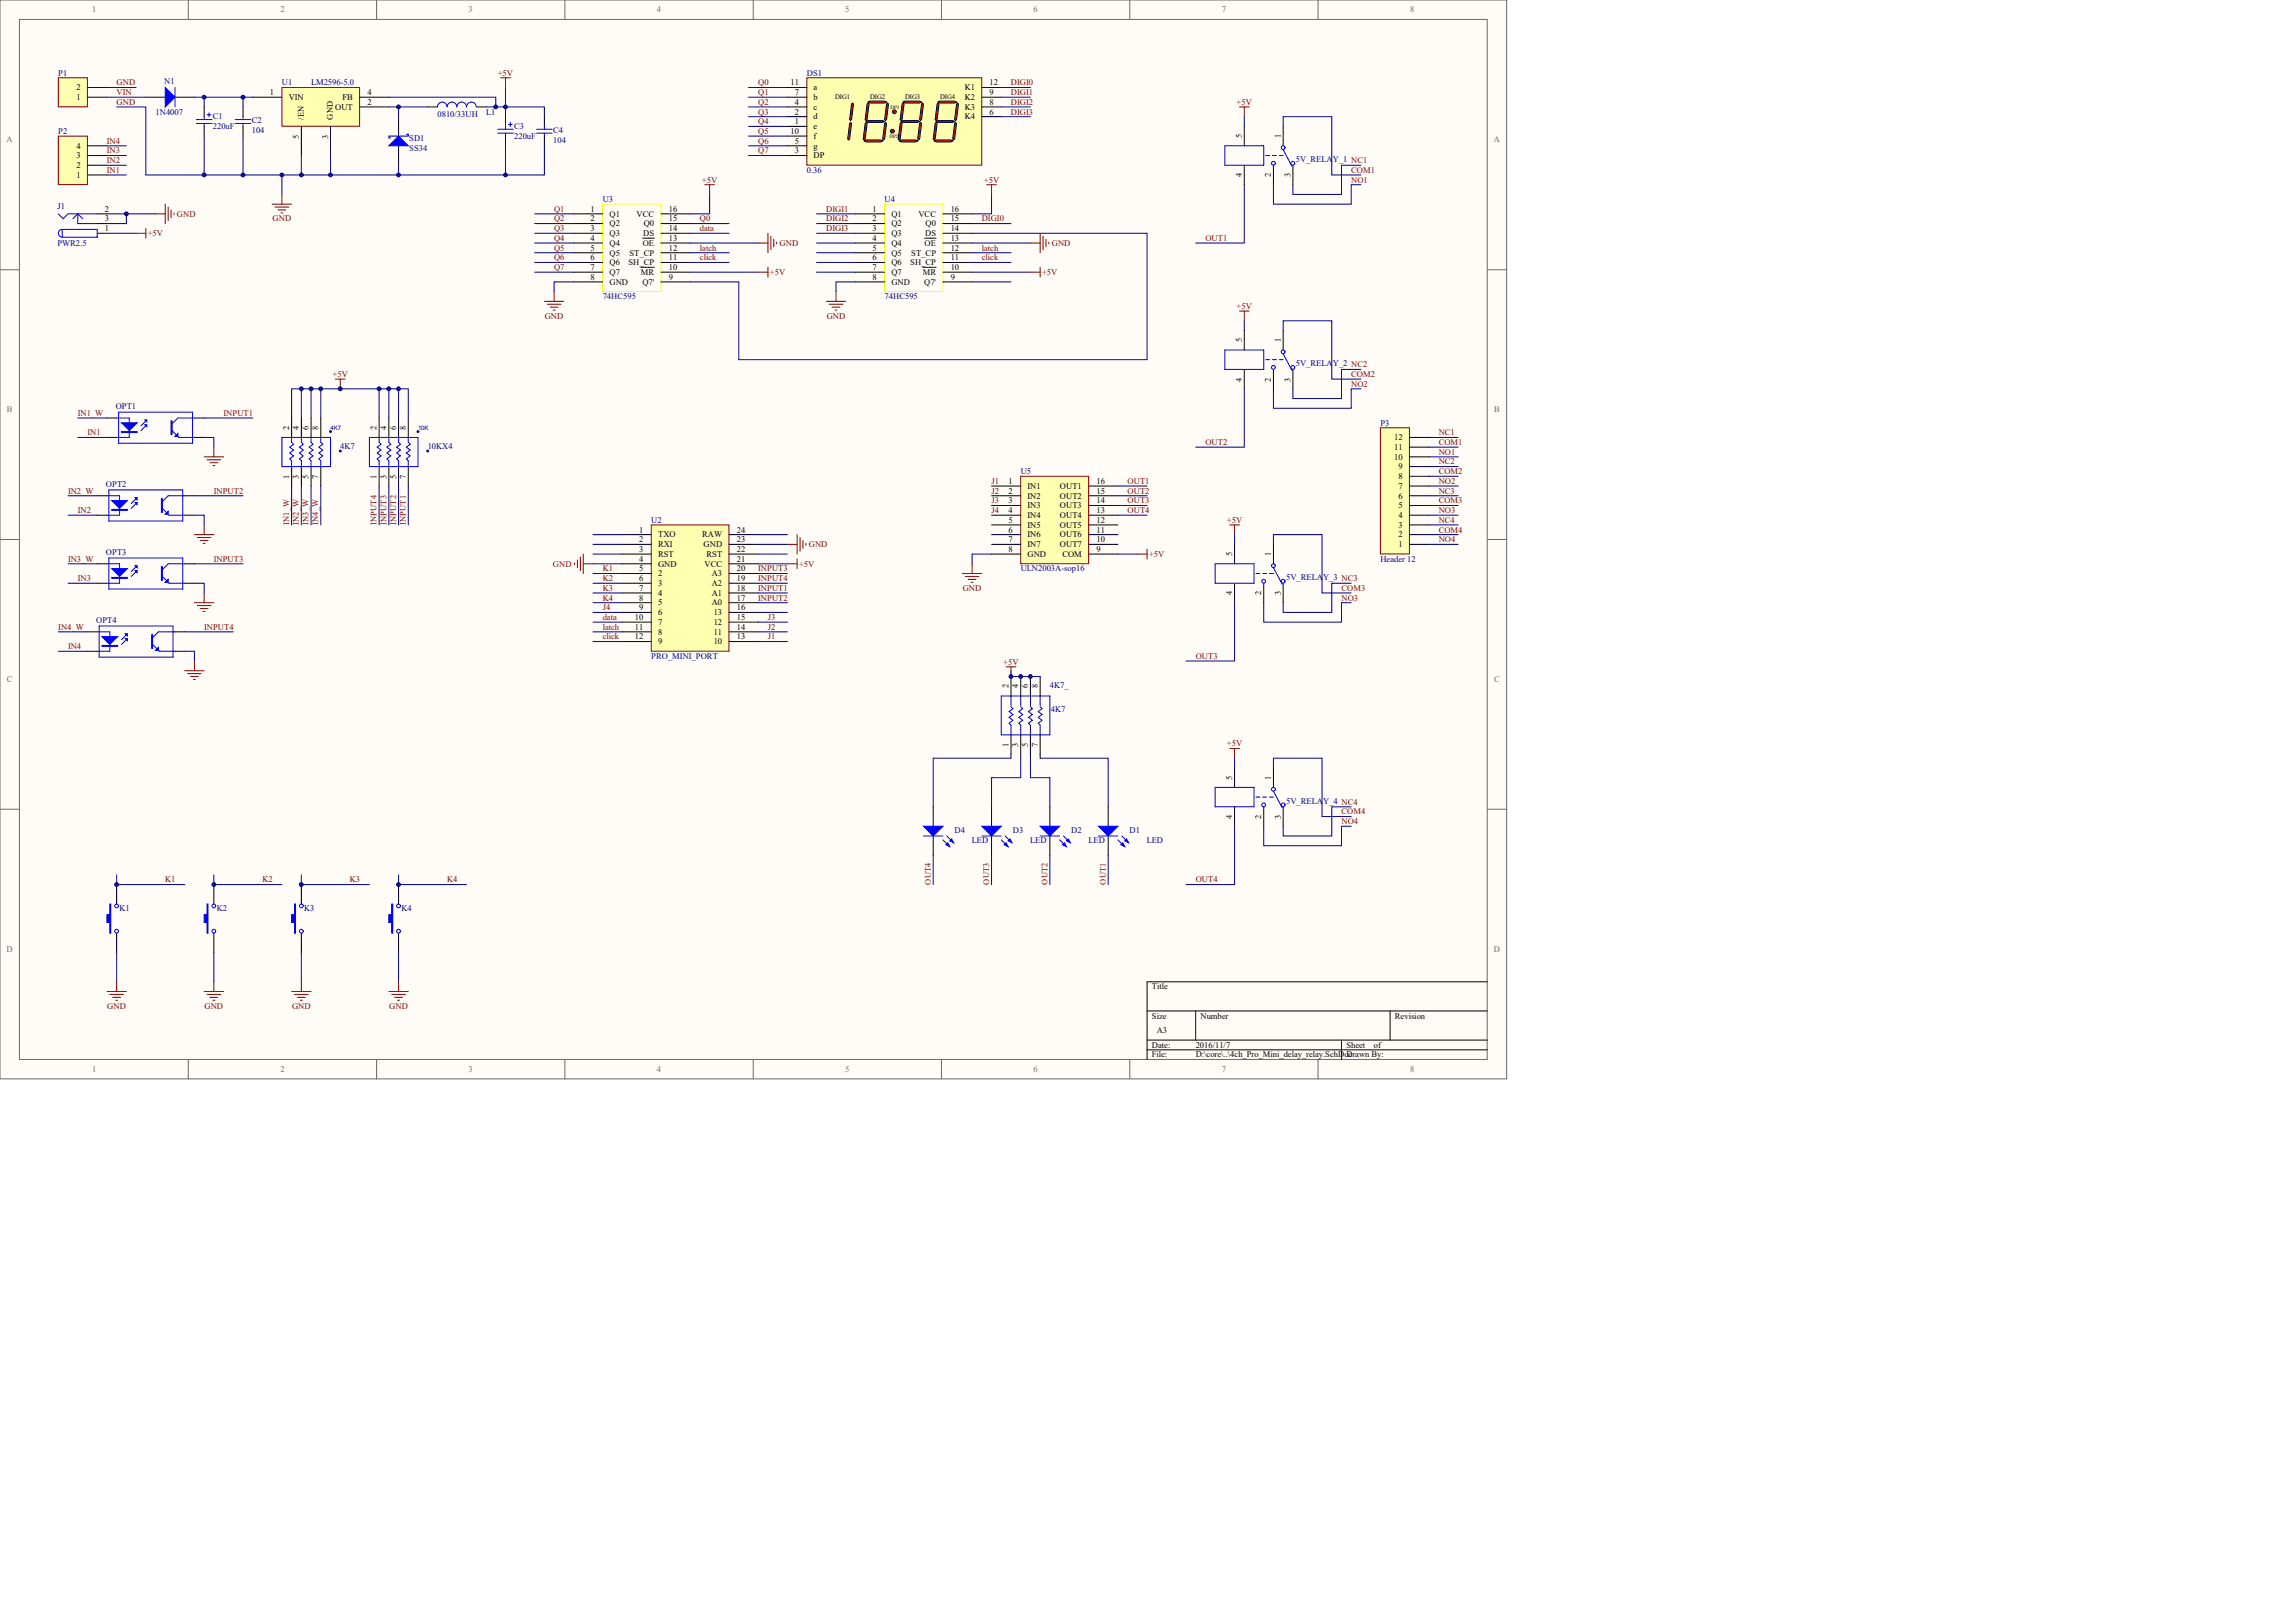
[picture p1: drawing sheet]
<svg xmlns="http://www.w3.org/2000/svg" width="840mm" height="594mm" viewBox="0 0 840 594" stroke-linecap="round" stroke-linejoin="round" font-family="sans-serif">
<defs><g id="words">
<g font-size="3.1" fill="#696969">
<text x="33.7" y="4.6">1</text>
<text x="102.7" y="4.6">2</text>
<text x="171.6" y="4.6">3</text>
<text x="240.5" y="4.6">4</text>
<text x="309.5" y="4.6">5</text>
<text x="378.4" y="4.6">6</text>
<text x="447.4" y="4.6">7</text>
<text x="516.3" y="4.6">8</text>
<text x="2.4" y="52.1">A</text>
<text x="547" y="52.1">A</text>
<text x="2.5" y="150.9">B</text>
<text x="547.1" y="150.9">B</text>
<text x="2.5" y="249.6">C</text>
<text x="547.1" y="249.6">C</text>
<text x="2.4" y="348.4">D</text>
<text x="547" y="348.4">D</text>
<text x="33.7" y="392.4">1</text>
<text x="102.7" y="392.4">2</text>
<text x="171.6" y="392.4">3</text>
<text x="240.5" y="392.4">4</text>
<text x="309.5" y="392.4">5</text>
<text x="378.4" y="392.4">6</text>
<text x="447.4" y="392.4">7</text>
<text x="516.3" y="392.4">8</text>
</g>
<g font-size="3.1" fill="#000080">
<text x="21.4" y="27.7">P1</text>
<text x="295.4" y="27.7">DS1</text>
<text x="60.2" y="30.9">N1</text>
<text x="103.2" y="31.3">U1</text>
<text x="113.9" y="31.3">LM2596-5.0</text>
<text x="57" y="41.9">1N4007</text>
<text x="178" y="41.9">L1</text>
<text x="78" y="43.7">C1</text>
<text x="78" y="47.3">220uF</text>
<text x="92.2" y="45.1">C2</text>
<text x="160.2" y="43">0810/33UH</text>
<text x="188.3" y="47.3">C3</text>
<text x="21.4" y="49">P2</text>
<text x="92.2" y="48.7">104</text>
<text x="149.9" y="51.5">SD1</text>
<text x="188.3" y="50.8">220uF</text>
<text x="202.5" y="48.7">C4</text>
<text x="202.5" y="52.2">104</text>
<text x="149.9" y="55.1">SS34</text>
<text x="474.5" y="59.4">5V_RELAY_1 NC1</text>
<text x="295.4" y="63.3">0.36</text>
<text x="21" y="76.4">J1</text>
<text x="220.7" y="74">U3</text>
<text x="323.9" y="74">U4</text>
<text x="21" y="90">PWR2.5</text>
<text x="220.7" y="109.5">74HC595</text>
<text x="323.9" y="109.5">74HC595</text>
<text x="474.5" y="134.1">5V_RELAY_2 NC2</text>
<text x="42.4" y="149.7">OPT1</text>
<text x="505.4" y="155.8">P3</text>
<text x="124.6" y="164.3">4K7</text>
<text x="156.6" y="164.3">10KX4</text>
<text x="373.7" y="173.6">U5</text>
<text x="38.8" y="178.2">OPT2</text>
<text x="238.5" y="191.4">U2</text>
<text x="38.8" y="203.1">OPT3</text>
<text x="373.7" y="209.2">ULN2003A-sop16</text>
<text x="505.4" y="205.6">Header 12</text>
<text x="470.9" y="212.4">5V_RELAY_3 NC3</text>
<text x="35.2" y="228">OPT4</text>
<text x="238.5" y="241.2">PRO_MINI_PORT</text>
<text x="384.4" y="251.9">4K7_</text>
<text x="384.8" y="260.8">4K7</text>
<text x="470.9" y="294.2">5V_RELAY_4 NC4</text>
<text x="349.5" y="304.9">D4</text>
<text x="370.9" y="304.9">D3</text>
<text x="392.3" y="304.9">D2</text>
<text x="413.6" y="304.9">D1</text>
<text x="355.8" y="308.4">LED</text>
<text x="377.2" y="308.4">LED</text>
<text x="398.5" y="308.4">LED</text>
<text x="419.9" y="308.4">LED</text>
<text x="43.8" y="333.3">K1</text>
<text x="79.4" y="333.3">K2</text>
<text x="111.4" y="333.3">K3</text>
<text x="147" y="333.3">K4</text>
</g>
<g font-size="3.1" fill="#800000">
<text x="182.3" y="27.7">+5V</text>
<text x="42.7" y="34.8">VIN</text>
<text x="42.7" y="31.3">GND</text>
<text x="277.6" y="31.3">Q0</text>
<text x="277.6" y="34.8">Q1</text>
<text x="370.2" y="34.8">DIGI1</text>
<text x="370.2" y="31.3">DIGI0</text>
<text x="42.7" y="38.4">GND</text>
<text x="277.6" y="38.4">Q2</text>
<text x="277.6" y="41.9">Q3</text>
<text x="370.2" y="38.4">DIGI2</text>
<text x="370.2" y="41.9">DIGI3</text>
<text x="452.8" y="38.4">+5V</text>
<text x="277.6" y="45.5">Q4</text>
<text x="39.2" y="52.6">IN4</text>
<text x="277.6" y="52.6">Q6</text>
<text x="277.6" y="49">Q5</text>
<text x="39.2" y="59.7">IN2</text>
<text x="39.2" y="56.2">IN3</text>
<text x="277.6" y="56.2">Q7</text>
<text x="39.2" y="63.3">IN1</text>
<text x="494.8" y="63.3">COM1</text>
<text x="257" y="66.8">+5V</text>
<text x="360.3" y="66.8">+5V</text>
<text x="494.8" y="66.8">NO1</text>
<text x="202.9" y="77.5">Q1</text>
<text x="302.6" y="77.5">DIGI1</text>
<text x="64.8" y="79.3">GND</text>
<text x="99.8" y="81.1">GND</text>
<text x="202.9" y="81.1">Q2</text>
<text x="256.3" y="81.1">Q0</text>
<text x="302.6" y="81.1">DIGI2</text>
<text x="359.5" y="81.1">DIGI0</text>
<text x="54.1" y="86.4">+5V</text>
<text x="202.9" y="84.6">Q3</text>
<text x="202.9" y="88.2">Q4</text>
<text x="256.3" y="84.6">data</text>
<text x="285.5" y="90">GND</text>
<text x="302.6" y="84.6">DIGI3</text>
<text x="385.1" y="90">GND</text>
<text x="441.4" y="88.2">OUT1</text>
<text x="202.9" y="91.7">Q5</text>
<text x="202.9" y="95.3">Q6</text>
<text x="256.3" y="91.7">latch</text>
<text x="256.3" y="95.3">click</text>
<text x="359.5" y="91.7">latch</text>
<text x="359.5" y="95.3">click</text>
<text x="202.9" y="98.9">Q7</text>
<text x="281.9" y="100.6">+5V</text>
<text x="381.6" y="100.6">+5V</text>
<text x="452.8" y="113.1">+5V</text>
<text x="199.5" y="116.7">GND</text>
<text x="302.7" y="116.7">GND</text>
<text x="121.8" y="138">+5V</text>
<text x="494.8" y="138">COM2</text>
<text x="494.8" y="141.6">NO2</text>
<text x="28.5" y="152.2">IN1_W</text>
<text x="81.9" y="152.2">INPUT1</text>
<text x="32" y="159.3">IN1</text>
<text x="526.8" y="159.3">NC1</text>
<text x="441.4" y="162.9">OUT2</text>
<text x="526.8" y="162.9">COM1</text>
<text x="526.8" y="166.5">NO1</text>
<text x="526.8" y="170">NC2</text>
<text x="526.8" y="173.6">COM2</text>
<text x="363.1" y="177.1">J1</text>
<text x="412.9" y="177.1">OUT1</text>
<text x="526.8" y="177.1">NO2</text>
<text x="24.9" y="180.7">IN2_W</text>
<text x="78.3" y="180.7">INPUT2</text>
<text x="363.1" y="180.7">J2</text>
<text x="363.1" y="184.3">J3</text>
<text x="412.9" y="180.7">OUT2</text>
<text x="412.9" y="184.3">OUT3</text>
<text x="526.8" y="180.7">NC3</text>
<text x="526.8" y="184.3">COM3</text>
<text x="28.5" y="187.8">IN2</text>
<text x="363.1" y="187.8">J4</text>
<text x="412.9" y="187.8">OUT4</text>
<text x="449.2" y="191.4">+5V</text>
<text x="526.8" y="187.8">NO3</text>
<text x="526.8" y="191.4">NC4</text>
<text x="105.9" y="192.1" transform="rotate(-90 105.9 192.1)">IN1_W</text>
<text x="109.4" y="192.1" transform="rotate(-90 109.4 192.1)">IN2_W</text>
<text x="113" y="192.1" transform="rotate(-90 113 192.1)">IN3_W</text>
<text x="116.6" y="192.1" transform="rotate(-90 116.6 192.1)">IN4_W</text>
<text x="137.9" y="192.1" transform="rotate(-90 137.9 192.1)">INPUT4</text>
<text x="141.5" y="192.1" transform="rotate(-90 141.5 192.1)">INPUT3</text>
<text x="145" y="192.1" transform="rotate(-90 145 192.1)">INPUT2</text>
<text x="148.6" y="192.1" transform="rotate(-90 148.6 192.1)">INPUT1</text>
<text x="526.8" y="194.9">COM4</text>
<text x="296.1" y="200.3">GND</text>
<text x="420.7" y="203.8">+5V</text>
<text x="526.8" y="198.5">NO4</text>
<text x="24.9" y="205.6">IN3_W</text>
<text x="78.3" y="205.6">INPUT3</text>
<text x="202.5" y="207.4">GND</text>
<text x="220.7" y="209.2">K1</text>
<text x="277.6" y="209.2">INPUT3</text>
<text x="292.6" y="207.4">+5V</text>
<text x="28.5" y="212.7">IN3</text>
<text x="220.7" y="212.7">K2</text>
<text x="277.6" y="212.7">INPUT4</text>
<text x="220.7" y="216.3">K3</text>
<text x="220.7" y="219.8">K4</text>
<text x="277.6" y="216.3">INPUT1</text>
<text x="277.6" y="219.8">INPUT2</text>
<text x="352.5" y="216.3">GND</text>
<text x="491.2" y="216.3">COM3</text>
<text x="491.2" y="219.8">NO3</text>
<text x="220.7" y="227">data</text>
<text x="220.7" y="223.4">J4</text>
<text x="281.2" y="227">J3</text>
<text x="21.4" y="230.5">IN4_W</text>
<text x="74.7" y="230.5">INPUT4</text>
<text x="220.7" y="230.5">latch</text>
<text x="281.2" y="230.5">J2</text>
<text x="24.9" y="237.6">IN4</text>
<text x="220.7" y="234.1">click</text>
<text x="281.2" y="234.1">J1</text>
<text x="367.4" y="243.3">+5V</text>
<text x="437.8" y="241.2">OUT3</text>
<text x="449.2" y="273.2">+5V</text>
<text x="491.2" y="298.1">COM4</text>
<text x="491.2" y="301.7">NO4</text>
<text x="60.5" y="323">K1</text>
<text x="96.1" y="323">K2</text>
<text x="128.1" y="323">K3</text>
<text x="163.7" y="323">K4</text>
<text x="340.8" y="323.8" transform="rotate(-90 340.8 323.8)">OUT4</text>
<text x="362.2" y="323.8" transform="rotate(-90 362.2 323.8)">OUT3</text>
<text x="383.5" y="323.8" transform="rotate(-90 383.5 323.8)">OUT2</text>
<text x="404.9" y="323.8" transform="rotate(-90 404.9 323.8)">OUT1</text>
<text x="437.8" y="323">OUT4</text>
<text x="39.3" y="369.3">GND</text>
<text x="74.9" y="369.3">GND</text>
<text x="106.9" y="369.3">GND</text>
<text x="142.5" y="369.3">GND</text>
</g>
<g font-size="3.1">
<text x="28" y="33">2</text>
<text x="98.8" y="34.8">1</text>
<text x="134.5" y="34.8">4</text>
<text x="289.5" y="31.3">11</text>
<text x="291" y="34.8">7</text>
<text x="297.9" y="33">a</text>
<text x="353.2" y="33">K1</text>
<text x="362.4" y="31.3">12</text>
<text x="362.4" y="34.8">9</text>
<text x="28" y="36.6">1</text>
<text x="105.7" y="36.6">VIN</text>
<text x="122.7" y="40.2">OUT</text>
<text x="125.4" y="36.6">FB</text>
<text x="134.5" y="38.4">2</text>
<text x="291" y="38.4">4</text>
<text x="291" y="41.9">2</text>
<text x="297.9" y="40.2">c</text>
<text x="297.9" y="36.6">b</text>
<text x="353.2" y="40.2">K3</text>
<text x="353.2" y="36.6">K2</text>
<text x="362.4" y="41.9">6</text>
<text x="362.4" y="38.4">8</text>
<text x="111.2" y="43.8" transform="rotate(-90 111.2 43.8)">/EN</text>
<text x="121.9" y="43.8" transform="rotate(-90 121.9 43.8)">GND</text>
<text x="291" y="45.5">1</text>
<text x="297.9" y="47.3">e</text>
<text x="297.9" y="43.7">d</text>
<text x="353.2" y="43.7">K4</text>
<text x="109.4" y="50.7" transform="rotate(-90 109.4 50.7)">5</text>
<text x="120.1" y="50.7" transform="rotate(-90 120.1 50.7)">3</text>
<text x="289.5" y="49">10</text>
<text x="291" y="52.6">5</text>
<text x="297.9" y="50.8">f</text>
<text x="454.7" y="50.5" transform="rotate(-90 454.7 50.5)">5</text>
<text x="468.9" y="50.5" transform="rotate(-90 468.9 50.5)">1</text>
<text x="28" y="57.9">3</text>
<text x="28" y="54.4">4</text>
<text x="291" y="56.2">3</text>
<text x="297.9" y="57.9">DP</text>
<text x="297.9" y="54.4">g</text>
<text x="28" y="65.1">1</text>
<text x="28" y="61.5">2</text>
<text x="454.7" y="64.9" transform="rotate(-90 454.7 64.9)">4</text>
<text x="465.4" y="64.9" transform="rotate(-90 465.4 64.9)">2</text>
<text x="472.5" y="64.9" transform="rotate(-90 472.5 64.9)">3</text>
<text x="38.4" y="77.5">2</text>
<text x="216.3" y="77.5">1</text>
<text x="244.9" y="77.5">16</text>
<text x="319.5" y="77.5">1</text>
<text x="348.1" y="77.5">16</text>
<text x="38.4" y="81.1">3</text>
<text x="216.3" y="81.1">2</text>
<text x="223.2" y="79.3">Q1</text>
<text x="223.2" y="82.8">Q2</text>
<text x="233.1" y="79.3">VCC</text>
<text x="235.7" y="82.8">Q0</text>
<text x="244.9" y="81.1">15</text>
<text x="319.5" y="81.1">2</text>
<text x="326.4" y="79.3">Q1</text>
<text x="326.4" y="82.8">Q2</text>
<text x="336.3" y="79.3">VCC</text>
<text x="338.9" y="82.8">Q0</text>
<text x="348.1" y="81.1">15</text>
<text x="38.4" y="84.6">1</text>
<text x="216.3" y="84.6">3</text>
<text x="216.3" y="88.2">4</text>
<text x="223.2" y="86.4">Q3</text>
<text x="223.2" y="90">Q4</text>
<text x="235.4" y="90">OE</text>
<text x="235.5" y="86.4">DS</text>
<text x="244.9" y="88.2">13</text>
<text x="244.9" y="84.6">14</text>
<text x="319.5" y="84.6">3</text>
<text x="319.5" y="88.2">4</text>
<text x="326.4" y="86.4">Q3</text>
<text x="326.4" y="90">Q4</text>
<text x="338.6" y="90">OE</text>
<text x="338.8" y="86.4">DS</text>
<text x="348.1" y="88.2">13</text>
<text x="348.1" y="84.6">14</text>
<text x="216.3" y="91.7">5</text>
<text x="216.3" y="95.3">6</text>
<text x="223.2" y="93.5">Q5</text>
<text x="230.4" y="93.5">ST_CP</text>
<text x="244.9" y="95.3">11</text>
<text x="244.9" y="91.7">12</text>
<text x="319.5" y="91.7">5</text>
<text x="319.5" y="95.3">6</text>
<text x="326.4" y="93.5">Q5</text>
<text x="333.7" y="93.5">ST_CP</text>
<text x="348.1" y="95.3">11</text>
<text x="348.1" y="91.7">12</text>
<text x="216.3" y="98.9">7</text>
<text x="223.2" y="97.1">Q6</text>
<text x="223.2" y="100.6">Q7</text>
<text x="230.1" y="97.1">SH_CP</text>
<text x="234.7" y="100.6">MR</text>
<text x="244.9" y="98.9">10</text>
<text x="319.5" y="98.9">7</text>
<text x="326.4" y="97.1">Q6</text>
<text x="326.4" y="100.6">Q7</text>
<text x="333.3" y="97.1">SH_CP</text>
<text x="337.9" y="100.6">MR</text>
<text x="348.1" y="98.9">10</text>
<text x="216.3" y="102.4">8</text>
<text x="223.2" y="104.2">GND</text>
<text x="235.2" y="104.2">Q7'</text>
<text x="244.9" y="102.4">9</text>
<text x="319.5" y="102.4">8</text>
<text x="326.4" y="104.2">GND</text>
<text x="338.4" y="104.2">Q7'</text>
<text x="348.1" y="102.4">9</text>
<text x="454.7" y="125.2" transform="rotate(-90 454.7 125.2)">5</text>
<text x="468.9" y="125.2" transform="rotate(-90 468.9 125.2)">1</text>
<text x="454.7" y="139.7" transform="rotate(-90 454.7 139.7)">4</text>
<text x="465.4" y="139.7" transform="rotate(-90 465.4 139.7)">2</text>
<text x="472.5" y="139.7" transform="rotate(-90 472.5 139.7)">3</text>
<text x="105.9" y="157.3" transform="rotate(-90 105.9 157.3)">2</text>
<text x="109.4" y="157.3" transform="rotate(-90 109.4 157.3)">4</text>
<text x="113" y="157.3" transform="rotate(-90 113 157.3)">6</text>
<text x="116.6" y="157.3" transform="rotate(-90 116.6 157.3)">8</text>
<text x="137.9" y="157.3" transform="rotate(-90 137.9 157.3)">2</text>
<text x="141.5" y="157.3" transform="rotate(-90 141.5 157.3)">4</text>
<text x="145" y="157.3" transform="rotate(-90 145 157.3)">6</text>
<text x="148.6" y="157.3" transform="rotate(-90 148.6 157.3)">8</text>
<text x="510.5" y="161.1">12</text>
<text x="510.5" y="164.7">11</text>
<text x="510.5" y="168.2">10</text>
<text x="512.1" y="171.8">9</text>
<text x="105.9" y="175.2" transform="rotate(-90 105.9 175.2)">1</text>
<text x="109.4" y="175.2" transform="rotate(-90 109.4 175.2)">3</text>
<text x="113" y="175.2" transform="rotate(-90 113 175.2)">5</text>
<text x="116.6" y="175.2" transform="rotate(-90 116.6 175.2)">7</text>
<text x="137.9" y="175.2" transform="rotate(-90 137.9 175.2)">1</text>
<text x="141.5" y="175.2" transform="rotate(-90 141.5 175.2)">3</text>
<text x="145" y="175.2" transform="rotate(-90 145 175.2)">5</text>
<text x="148.6" y="175.2" transform="rotate(-90 148.6 175.2)">7</text>
<text x="369.3" y="177.1">1</text>
<text x="376.2" y="178.9">IN1</text>
<text x="388.1" y="178.9">OUT1</text>
<text x="401.5" y="177.1">16</text>
<text x="512.1" y="178.9">7</text>
<text x="512.1" y="175.4">8</text>
<text x="369.3" y="180.7">2</text>
<text x="369.3" y="184.3">3</text>
<text x="376.2" y="182.5">IN2</text>
<text x="388.1" y="182.5">OUT2</text>
<text x="401.5" y="184.3">14</text>
<text x="401.5" y="180.7">15</text>
<text x="512.1" y="182.5">6</text>
<text x="369.3" y="187.8">4</text>
<text x="369.3" y="191.4">5</text>
<text x="376.2" y="186">IN3</text>
<text x="376.2" y="189.6">IN4</text>
<text x="388.1" y="189.6">OUT4</text>
<text x="388.1" y="186">OUT3</text>
<text x="401.5" y="191.4">12</text>
<text x="401.5" y="187.8">13</text>
<text x="512.1" y="189.6">4</text>
<text x="512.1" y="186">5</text>
<text x="234.1" y="194.9">1</text>
<text x="241" y="196.7">TXO</text>
<text x="257.1" y="196.7">RAW</text>
<text x="269.8" y="194.9">24</text>
<text x="369.3" y="194.9">6</text>
<text x="376.2" y="193.2">IN5</text>
<text x="376.2" y="196.7">IN6</text>
<text x="388.1" y="196.7">OUT6</text>
<text x="388.1" y="193.2">OUT5</text>
<text x="401.5" y="194.9">11</text>
<text x="512.1" y="196.7">2</text>
<text x="512.1" y="193.2">3</text>
<text x="234.1" y="198.5">2</text>
<text x="234.1" y="202">3</text>
<text x="241" y="200.3">RXI</text>
<text x="241" y="203.8">RST</text>
<text x="257.6" y="200.3">GND</text>
<text x="258.7" y="203.8">RST</text>
<text x="269.8" y="202">22</text>
<text x="269.8" y="198.5">23</text>
<text x="369.3" y="198.5">7</text>
<text x="369.3" y="202">8</text>
<text x="376.2" y="200.3">IN7</text>
<text x="376.2" y="203.8">GND</text>
<text x="388.1" y="200.3">OUT7</text>
<text x="389" y="203.8">COM</text>
<text x="401.5" y="202">9</text>
<text x="401.5" y="198.5">10</text>
<text x="451.1" y="203.5" transform="rotate(-90 451.1 203.5)">5</text>
<text x="465.4" y="203.5" transform="rotate(-90 465.4 203.5)">1</text>
<text x="512.1" y="200.3">1</text>
<text x="234.1" y="205.6">4</text>
<text x="234.1" y="209.2">5</text>
<text x="241" y="207.4">GND</text>
<text x="258" y="207.4">VCC</text>
<text x="269.8" y="209.2">20</text>
<text x="269.8" y="205.6">21</text>
<text x="234.1" y="212.7">6</text>
<text x="241" y="210.9">2</text>
<text x="241" y="214.5">3</text>
<text x="260.6" y="214.5">A2</text>
<text x="260.6" y="210.9">A3</text>
<text x="269.8" y="212.7">19</text>
<text x="234.1" y="216.3">7</text>
<text x="234.1" y="219.8">8</text>
<text x="241" y="218.1">4</text>
<text x="241" y="221.6">5</text>
<text x="260.6" y="221.6">A0</text>
<text x="260.6" y="218.1">A1</text>
<text x="269.8" y="219.8">17</text>
<text x="269.8" y="216.3">18</text>
<text x="451.1" y="217.9" transform="rotate(-90 451.1 217.9)">4</text>
<text x="461.8" y="217.9" transform="rotate(-90 461.8 217.9)">2</text>
<text x="468.9" y="217.9" transform="rotate(-90 468.9 217.9)">3</text>
<text x="232.5" y="227">10</text>
<text x="234.1" y="223.4">9</text>
<text x="241" y="225.2">6</text>
<text x="261.3" y="225.2">13</text>
<text x="269.8" y="227">15</text>
<text x="269.8" y="223.4">16</text>
<text x="232.5" y="230.5">11</text>
<text x="241" y="228.7">7</text>
<text x="241" y="232.3">8</text>
<text x="261.3" y="232.3">11</text>
<text x="261.3" y="228.7">12</text>
<text x="269.8" y="230.5">14</text>
<text x="232.5" y="234.1">12</text>
<text x="241" y="235.8">9</text>
<text x="261.3" y="235.8">10</text>
<text x="269.8" y="234.1">13</text>
<text x="369.3" y="251.9" transform="rotate(-90 369.3 251.9)">2</text>
<text x="372.8" y="251.9" transform="rotate(-90 372.8 251.9)">4</text>
<text x="376.4" y="251.9" transform="rotate(-90 376.4 251.9)">6</text>
<text x="380" y="251.9" transform="rotate(-90 380 251.9)">8</text>
<text x="369.3" y="273.4" transform="rotate(-90 369.3 273.4)">1</text>
<text x="372.8" y="273.4" transform="rotate(-90 372.8 273.4)">3</text>
<text x="376.4" y="273.4" transform="rotate(-90 376.4 273.4)">5</text>
<text x="380" y="273.4" transform="rotate(-90 380 273.4)">7</text>
<text x="451.1" y="285.4" transform="rotate(-90 451.1 285.4)">5</text>
<text x="465.4" y="285.4" transform="rotate(-90 465.4 285.4)">1</text>
<text x="451.1" y="299.8" transform="rotate(-90 451.1 299.8)">4</text>
<text x="461.8" y="299.8" transform="rotate(-90 461.8 299.8)">2</text>
<text x="468.9" y="299.8" transform="rotate(-90 468.9 299.8)">3</text>
<text x="421.8" y="362.2">Title</text>
<text x="421.8" y="372.8">Size</text>
<text x="439.6" y="372.8">Number</text>
<text x="510.8" y="372.8">Revision</text>
<text x="421.8" y="383.5">Date:</text>
<text x="423.6" y="378.2">A3</text>
<text x="437.8" y="383.5">2016/11/7</text>
<text x="493" y="383.5">Sheet</text>
<text x="503.1" y="383.5">of</text>
<text x="421.8" y="387.1">File:</text>
<text x="437.8" y="387.1">D:\core\..\4ch_Pro_Mini_delay_relay.SchDoc</text>
<text x="493" y="387.1">Drawn By:</text>
</g>
<g font-size="2.5">
<text x="305.8" y="36.4">DIG1</text>
<text x="318.6" y="36.4">DIG2</text>
<text x="331.4" y="36.4">DIG3</text>
<text x="344.2" y="36.4">DIG4</text>
</g>
<g font-size="2.2" fill="#000080">
<text x="121" y="157.6">4K7</text>
<text x="153.1" y="157.6">10K</text>
</g>
<g font-size="1.9">
<text x="326" y="39.7">DP3</text>
<text x="325.7" y="50.4">DP2</text>
</g>
</g></defs>
<g fill="#fffcf8" stroke="#696969" stroke-width=".37">
<path d="M0 0h551.7v394.9h-551.7z"/>
<path d="M7.1 7.1h537.5v380.7h-537.5z"/>
</g>
<g fill="none" stroke="#696969" stroke-width=".37">
<path d="M68.9 0v7.1M137.9 0v7.1M206.8 0v7.1M275.8 0v7.1M344.7 0v7.1M413.7 0v7.1M482.6 0v7.1M0 98.7h7.1M544.6 98.7h7.1M0 197.5h7.1M544.6 197.5h7.1M0 296.2h7.1"/>
<path d="M544.6 296.2h7.1M68.9 387.8v7.2M137.9 387.8v7.2M206.8 387.8v7.2M275.8 387.8v7.2M344.7 387.8v7.2M413.7 387.8v7.2M482.6 387.8v7.2"/>
</g>
<g fill="none" stroke="#000" stroke-width=".37">
<path d="M53.4 35.6h7.1M64.1 35.6h7.1M74.7 39.1v3.6M89 39.1v3.6M74.7 46.3v3.5M89 46.3v3.5M185.1 42.7v3.6M185.1 49.8v3.6M544.6 359.4h-124.6v28.4M420 370h124.6M437.8 370v10.7M509 370v10.7"/>
<path d="M420 380.7h124.6M420 384.3h124.6M491.2 380.7v7.1"/>
</g>
<path d="M60.5 32l3.6 3.6-3.6 3.5z" fill="#00f" stroke="#00f" stroke-width=".37"/>
<g fill="none" stroke="#00f" stroke-width=".37">
<path d="M64.1 32v7.1M71.9 43.8h5.7M71.9 45.2h5.7M74.7 42.7v1.1M74.7 45.2v1.1M75.8 42h1.4M76.5 41.3v1.4M86.1 43.8h5.7M86.1 45.2h5.7M89 42.7v1.1M89 45.2v1.1M182.2 47.3h5.7"/>
<path d="M182.2 48.7h5.7M185.1 46.3v1M185.1 48.7v1.1M186.2 45.5h1.4M186.9 44.8v1.5"/>
</g>
<path d="M39.2 35.6h14.2M71.2 35.6h21.3M74.7 35.6v3.5M89 35.6v3.5M74.7 49.8v14.2M89 49.8v14.2M103.2 64v7.2" fill="none" stroke="#000080" stroke-width=".37"/>
<path d="M103.2 32h28.5v14.2h-28.5z" fill="#ffffb0" stroke="#800000" stroke-width=".37"/>
<g fill="none" stroke="#000" stroke-width=".37">
<path d="M92.5 35.6h10.7M131.7 35.6h10.7M131.7 39.1h10.7M156.6 39.1h3.6M174.4 39.1h3.6M110.3 46.3v10.6M121 46.3v10.6M145.9 42.7v7.1M145.9 53.4v7.1M199.3 42.7v3.6M199.3 49.8v3.6M455.6 46.3v7.1"/>
<path d="M469.9 46.3v7.1M35.6 78.3h3.6M455.6 60.5v7.1M466.3 60.5v7.1M473.4 60.5v7.1M35.6 85.4h3.6M35.6 81.8h3.6M455.6 121v7.1M455.6 135.2v7.1M466.3 135.2v7.1M469.9 121v7.1M473.4 135.2v7.1"/>
<path d="M452.1 199.3v7.1M466.3 199.3v7.1M452.1 213.5v7.1M462.7 213.5v7.1M469.9 213.5v7.1M452.1 281.1v7.1M452.1 295.3v7.1M462.7 295.3v7.1M466.3 281.1v7.1M469.9 295.3v7.1M42.7 323.8v7.1M78.3 323.8v7.1"/>
<path d="M110.3 323.8v7.1M145.9 323.8v7.1M42.7 341.6v7.1M78.3 341.6v7.1M110.3 341.6v7.1M145.9 341.6v7.1"/>
</g>
<g fill="none" stroke="#000080" stroke-width=".37">
<path d="M142.4 39.1h3.5v3.6M142.4 35.6h39.1v3.5h-3.5M145.9 39.1h10.7M181.5 39.1h3.6v3.6M185.1 32v7.1h14.2v3.6M110.3 56.9v7.1M121 56.9v7.1M185.1 53.4v10.6h-39.2M199.3 53.4v10.6h-14.2M455.6 42.7v3.6M469.9 46.3v-3.6h17.7v21.3h10.7M39.2 78.3h17.8"/>
<path d="M46.3 78.3v3.5h-7.1M455.6 67.6v21.4h-17.8M466.3 67.6v7.1h28.5v-7.1h3.5M498.3 60.5h-7.1v10.7h-17.8v-3.6M39.2 85.4h10.6M455.6 117.4v3.6M469.9 121v-3.6h17.7v21.4h10.7M498.3 135.2h-7.1v10.7h-17.8v-3.6M455.6 142.3v21.4h-17.8M466.3 142.3v7.1h28.5v-7.1h3.5M523.2 160.1h10.7M523.2 163.7h10.7"/>
<path d="M523.2 167.2h10.7M523.2 170.8h10.7M523.2 174.3h10.7M523.2 177.9h10.7M452.1 195.7v3.6M466.3 199.3v-3.6h17.8v21.3h10.7M523.2 181.5h10.7M523.2 185h10.7M523.2 188.6h10.7M523.2 192.1h10.7M523.2 195.7h10.7M523.2 199.3h10.7"/>
<path d="M494.8 213.5h-7.2v10.7h-17.7v-3.6M452.1 220.6v21.4h-17.8M462.7 220.6v7.1h28.5v-7.1h3.6M452.1 277.5v3.6M466.3 281.1v-3.6h17.8v21.4h10.7M494.8 295.3h-7.2v10.7h-17.7v-3.6M452.1 302.4v21.4h-17.8M462.7 302.4v7.2h28.5v-7.2h3.6M42.7 320.2v3.6h24.9M78.3 320.2v3.6h24.9M110.3 320.2v3.6h25M145.9 320.2v3.6h25"/>
<path d="M42.7 348.7v10.7M78.3 348.7v10.7M110.3 348.7v10.7M145.9 348.7v10.7"/>
</g>
<g fill="none" stroke="#00f" stroke-width=".37">
<path d="M163.7 39.1a1.76 1.76 0 0 0-1.8-1.7 1.76 1.76 0 0 0-1.7 1.7M167.3 39.1a1.76 1.76 0 0 0-1.8-1.7 1.76 1.76 0 0 0-1.8 1.7M174.4 39.1a1.78 1.78 0 0 0-1.8-1.7 1.78 1.78 0 0 0-1.8 1.7 1.76 1.76 0 0 0-1.7-1.7 1.76 1.76 0 0 0-1.8 1.7M148.8 49.1h.7v.7h-7.1v.7h.7M196.5 48.7h5.7M196.5 47.3h5.7M199.3 46.3v1M199.3 48.7v1.1M448.5 53.4h14.2v7.1h-14.2zM463.4 56.9h1.5M465.9 56.9h1.5M468.4 56.9h1.5"/>
<path d="M469.9 54.8l3.2 6M21.4 78.3l1.7 1.8 1.8-1.8h10.7M28.5 78.3l1.8 1.8M22.8 84h12.8v2.8h-12.8zM22.8 84a1.41 1.41 0 0 0-1.4 1.4 1.41 1.41 0 0 0 1.4 1.4M26.7 80.1l1.8-1.8v3.5h7.1M448.5 128.1h14.2v7.1h-14.2zM463.4 131.7h1.5M465.9 131.7h1.5M468.4 131.7h1.5M469.9 129.5l3.2 6.1M444.9 206.4h14.3v7.1h-14.3z"/>
<path d="M459.9 209.9h1.4M462.4 209.9h1.4M464.9 209.9h1.4M466.3 207.8l3.2 6M444.9 288.2h14.3v7.1h-14.3zM459.9 291.8h1.4M462.4 291.8h1.4M464.9 291.8h1.4M466.3 289.6l3.2 6.1"/>
<circle cx="466.3" cy="59.8" r=".69"/>
<circle cx="469.8" cy="54.1" r=".69"/>
<circle cx="473.4" cy="59.8" r=".69"/>
<circle cx="466.3" cy="134.5" r=".69"/>
<circle cx="469.8" cy="128.8" r=".69"/>
<circle cx="473.4" cy="134.5" r=".69"/>
<circle cx="462.7" cy="212.8" r=".69"/>
<circle cx="466.3" cy="207.1" r=".69"/>
<circle cx="469.8" cy="212.8" r=".69"/>
<circle cx="462.7" cy="294.6" r=".69"/>
<circle cx="466.3" cy="288.9" r=".69"/>
<circle cx="469.8" cy="294.6" r=".69"/>
<circle cx="42.7" cy="331.6" r=".69"/>
<circle cx="78.3" cy="331.6" r=".69"/>
<circle cx="110.3" cy="331.6" r=".69"/>
<circle cx="145.9" cy="331.6" r=".69"/>
<circle cx="42.7" cy="340.9" r=".69"/>
<circle cx="78.3" cy="340.9" r=".69"/>
<circle cx="110.3" cy="340.9" r=".69"/>
<circle cx="145.9" cy="340.9" r=".69"/>
</g>
<g fill="none" stroke="#800000" stroke-width=".37">
<path d="M183.3 28.5h3.6M185.1 28.5v3.5M453.8 39.1h3.6M455.6 39.1v3.6M57 78.3h3.5M60.5 74.7v7.1M61.6 75.8v5M62.6 76.9v2.8M63.7 77.9v.7M99.7 74.7h7.1M100.7 75.8h5M101.8 76.9h2.8"/>
<path d="M102.9 77.9h.7M103.2 71.2v3.5M49.8 85.4h3.6M53.4 83.6v3.6M453.8 113.9h3.6M455.6 113.9v3.5M450.3 192.1h3.5M452.1 192.1v3.6M450.3 274h3.5M452.1 274v3.5M42.7 359.4v3.5M78.3 359.4v3.5"/>
<path d="M110.3 359.4v3.5M145.9 359.4v3.5M39.2 362.9h7.1M40.2 364h5M41.3 365.1h2.8M42.4 366.1h.7M74.7 362.9h7.2M75.8 364h5M76.9 365.1h2.8M78 366.1h.7M106.8 362.9h7.1M107.9 364h4.9"/>
<path d="M108.9 365.1h2.9M110 366.1h.7M142.4 362.9h7.1M143.4 364h5M144.5 365.1h2.9M145.6 366.1h.7"/>
</g>
<g fill="#00f" stroke="#00f" stroke-width=".37">
<path d="M142.4 53.4l3.5-3.6 3.6 3.6z"/>
<path d="M40.2 330.9h.4v10.7h-.4v-3.9h-1v-2.9h1z" fill-rule="evenodd"/>
<path d="M75.8 330.9h.4v10.7h-.4v-3.9h-1.1v-2.9h1.1z" fill-rule="evenodd"/>
<path d="M107.9 330.9h.3v10.7h-.3v-3.9h-1.1v-2.9h1.1z" fill-rule="evenodd"/>
<path d="M143.4 330.9h.4v10.7h-.4v-3.9h-1v-2.9h1z" fill-rule="evenodd"/>
</g>
<path d="M505.4 156.6h10.7v46.2h-10.7z" fill="#ffffb0" stroke="#800000" stroke-width=".37"/>
<path d="M516.1 177.9h7.1M516.1 174.3h7.1M516.1 170.8h7.1M516.1 167.2h7.1M516.1 163.7h7.1M516.1 160.1h7.1M516.1 199.3h7.1M516.1 195.7h7.1M516.1 192.1h7.1M516.1 188.6h7.1M516.1 185h7.1M516.1 181.5h7.1" fill="none" stroke="#000" stroke-width=".37"/>
<path d="M295.4 28.5h64.1v32h-64.1z" fill="#ffffb0" stroke="#800000" stroke-width=".37"/>
<path d="M288.3 39.1h7.1M288.3 35.6h7.1M359.5 39.1h7.1M359.5 32h7.1M288.3 49.8h7.1M288.3 46.3h7.1M288.3 56.9h7.1M359.5 42.7h7.1" fill="none" stroke="#000" stroke-width=".37"/>
<g fill="#f00" stroke="#000" stroke-width=".37">
<path d="M311.8 38.1l.4-.4 .3 .4-.7 5.7-.3 .3-.4-.3z" fill-rule="evenodd"/>
<path d="M311.1 45.2l.4-.4 .3 .4-.7 5.7-.4 .3-.3-.3z" fill-rule="evenodd"/>
<path d="M316.4 51.6l.7-.4h5.4l.7 .4-.7 .4h-5.4z" fill-rule="evenodd"/>
<path d="M317.1 44.5l.8-.4h5.3l.7 .4-.7 .3h-5.3z" fill-rule="evenodd"/>
<path d="M317.9 37.4l.7-.4h5.3l.7 .4-.7 .3h-5.3z" fill-rule="evenodd"/>
<path d="M324.6 38.1l.4-.4 .3 .4-.7 5.7-.3 .3-.4-.3z" fill-rule="evenodd"/>
<path d="M317.5 38.1l.4-.4 .3 .4-.7 5.7-.4 .3-.3-.3z" fill-rule="evenodd"/>
<path d="M316.8 45.2l.3-.4 .4 .4-.7 5.7-.4 .3-.3-.3z" fill-rule="evenodd"/>
<path d="M323.9 45.2l.4-.4 .3 .4-.7 5.7-.3 .3-.4-.3z" fill-rule="evenodd"/>
</g>
<circle cx="326.7" cy="48" r=".69" fill="#f00" stroke="#000" stroke-width=".37"/>
<path d="M288.3 32h7.1M359.5 35.6h7.1M288.3 53.4h7.1M288.3 42.7h7.1" fill="none" stroke="#000" stroke-width=".37"/>
<g fill="#f00" stroke="#000" stroke-width=".37">
<path d="M329.3 51.6l.7-.4h5.3l.7 .4-.7 .4h-5.3z" fill-rule="evenodd"/>
<path d="M330 44.5l.7-.4h5.3l.7 .4-.7 .3h-5.3z" fill-rule="evenodd"/>
<path d="M330.7 37.4l.7-.4h5.3l.7 .4-.7 .3h-5.3z" fill-rule="evenodd"/>
<path d="M337.4 38.1l.4-.4 .3 .4-.7 5.7-.3 .3-.4-.3z" fill-rule="evenodd"/>
<path d="M330.3 38.1l.4-.4 .3 .4-.7 5.7-.3 .3-.4-.3z" fill-rule="evenodd"/>
<path d="M329.6 45.2l.4-.4 .3 .4-.7 5.7-.3 .3-.4-.3z" fill-rule="evenodd"/>
<path d="M336.7 45.2l.4-.4 .3 .4-.7 5.7-.3 .3-.4-.3z" fill-rule="evenodd"/>
<path d="M342.1 51.6l.7-.4h5.3l.7 .4-.7 .4h-5.3z" fill-rule="evenodd"/>
<path d="M342.8 44.5l.7-.4h5.3l.7 .4-.7 .3h-5.3z" fill-rule="evenodd"/>
<path d="M343.5 37.4l.7-.4h5.3l.8 .4-.8 .3h-5.3z" fill-rule="evenodd"/>
<path d="M350.3 38.1l.3-.4 .4 .4-.7 5.7-.4 .3-.4-.3z" fill-rule="evenodd"/>
<path d="M343.5 37.7l.3 .4-.7 5.7-.3 .3-.4-.3 .7-5.7z" fill-rule="evenodd"/>
<path d="M342.4 45.2l.4-.4 .3 .4-.7 5.7-.3 .3-.4-.3z" fill-rule="evenodd"/>
<path d="M349.5 45.2l.4-.4 .4 .4-.8 5.7-.3 .3-.4-.3z" fill-rule="evenodd"/>
</g>
<circle cx="327.5" cy="40.9" r=".69" fill="#f00" stroke="#000" stroke-width=".37"/>
<g fill="none" stroke="#000080" stroke-width=".37">
<path d="M274.1 32h14.2M274.1 35.6h14.2M274.1 39.1h14.2M366.6 32h10.7M366.6 35.6h10.7M366.6 39.1h10.7M274.1 42.7h14.2M274.1 46.3h14.2M274.1 49.8h14.2M274.1 53.4h14.2M274.1 56.9h14.2M366.6 42.7h10.7"/>
<path d="M195.8 78.3h14.2M259.8 71.2v7.1h-7.1M299 78.3h14.2M363.1 71.2v7.1h-7.2M195.8 85.4h14.2M195.8 92.5h14.2M195.8 96.1h14.2M195.8 99.6h14.2M195.8 81.8h14.2M195.8 89h14.2M252.7 85.4h14.3M252.7 92.5h14.3"/>
<path d="M252.7 96.1h14.3M252.7 99.6h24.9M252.7 81.8h14.3M252.7 89h24.9M299 85.4h14.2M299 92.5h14.2M299 96.1h14.2M299 99.6h14.2M299 81.8h14.2M299 89h14.2M355.9 85.4h64.1v46.3h-149.5v-28.5h-17.8M355.9 92.5h14.3"/>
<path d="M355.9 96.1h14.3M355.9 99.6h21.4M355.9 81.8h14.3M355.9 89h21.4M210 103.2h-7.1v3.5M313.2 103.2h-7.1v3.5M355.9 103.2h14.3"/>
</g>
<path d="M220.7 74.7h21.3v32h-21.3zM323.9 74.7h21.3v32h-21.3z" fill="none" stroke="#ff0" stroke-width=".37"/>
<g fill="none" stroke="#000" stroke-width=".37">
<path d="M210 78.3h10.7M242 78.3h10.7M313.2 78.3h10.7M345.3 78.3h10.6M210 81.8h10.7M210 85.4h10.7M210 89h10.7M210 92.5h10.7M210 96.1h10.7M210 99.6h10.7M234.7 97.9h4.9M235.4 87.2h4.2"/>
<path d="M242 81.8h10.7M242 85.4h10.7M242 89h10.7M242 92.5h10.7M242 96.1h10.7M242 99.6h10.7M313.2 81.8h10.7M313.2 85.4h10.7M313.2 89h10.7M313.2 92.5h10.7M313.2 96.1h10.7M313.2 99.6h10.7"/>
<path d="M337.9 97.9h4.9M338.6 87.2h4.2M345.3 81.8h10.6M345.3 85.4h10.6M345.3 89h10.6M345.3 92.5h10.6M345.3 96.1h10.6M345.3 99.6h10.6M210 103.2h10.7M242 103.2h10.7M313.2 103.2h10.7M345.3 103.2h10.6"/>
</g>
<g fill="none" stroke="#800000" stroke-width=".37">
<path d="M277.6 89h3.6M281.2 85.4v7.1M282.3 86.5v4.9M283.3 87.5v2.9M284.4 88.6v.7M377.3 89h3.6M380.9 85.4v7.1M381.9 86.5v4.9M383 87.5v2.9M384.1 88.6v.7M199.3 110.3h7.1M200.4 111.4h5"/>
<path d="M201.5 112.4h2.8M202.5 113.5h.7M202.9 106.7v3.6M302.6 110.3h7.1M303.6 111.4h5M304.7 112.4h2.8M305.8 113.5h.7M306.1 106.7v3.6"/>
</g>
<path d="M238.5 192.1h28.4v46.3h-28.4z" fill="#ffffb0" stroke="#800000" stroke-width=".37"/>
<g fill="none" stroke="#000" stroke-width=".37">
<path d="M227.8 195.7h10.7M227.8 199.3h10.7M267 195.7h10.6M267 199.3h10.6M227.8 202.8h10.7M227.8 206.4h10.7M227.8 209.9h10.7M227.8 213.5h10.7M227.8 217h10.7M267 202.8h10.6M267 206.4h10.6M267 209.9h10.6"/>
<path d="M267 213.5h10.6M267 217h10.6M227.8 220.6h10.7M227.8 224.2h10.7M227.8 227.7h10.7M227.8 231.3h10.7M227.8 234.8h10.7M267 220.6h10.6M267 224.2h10.6M267 227.7h10.6M267 231.3h10.6M267 234.8h10.6"/>
</g>
<g fill="none" stroke="#000080" stroke-width=".37">
<path d="M39.2 53.4h7.1M39.2 56.9h7.1M39.2 60.5h7.1M39.2 64h7.1M217.1 195.7h10.7M217.1 199.3h10.7M277.6 195.7h10.7M277.6 199.3h10.7M217.1 206.4h10.7M217.1 202.8h10.7M217.1 209.9h10.7M217.1 213.5h10.7"/>
<path d="M217.1 217h10.7M277.6 206.4h10.7M277.6 202.8h10.7M277.6 209.9h10.7M277.6 213.5h10.7M277.6 217h10.7M217.1 220.6h10.7M217.1 234.8h10.7M217.1 224.2h10.7M217.1 227.7h10.7M217.1 231.3h10.7M277.6 220.6h10.7"/>
<path d="M277.6 234.8h10.7M277.6 224.2h10.7M277.6 227.7h10.7M277.6 231.3h10.7"/>
</g>
<g fill="none" stroke="#800000" stroke-width=".37">
<path d="M258.1 67.6h3.5M259.8 67.6v3.6M361.3 67.6h3.5M363.1 67.6v3.6M277.6 99.6h3.6M281.2 97.9v3.5M377.3 99.6h3.6M380.9 97.9v3.5M288.3 199.3h3.6M291.9 195.7v7.1M292.9 196.8v4.9M294 197.8v2.9"/>
<path d="M295.1 198.9v.7M210.4 206v.7M211.4 204.9v2.9M212.5 203.9v5M213.6 206.4h3.5M213.6 202.8v7.1M288.3 206.4h3.6M291.9 204.6v3.6"/>
</g>
<path d="M21.4 49.8h10.6v17.8h-10.6z" fill="#ffffb0" stroke="#800000" stroke-width=".37"/>
<path d="M32 56.9h7.2M32 53.4h7.2M32 64h7.2M32 60.5h7.2" fill="none" stroke="#000" stroke-width=".37"/>
<path d="M21.4 28.5h10.6v10.6h-10.6z" fill="#ffffb0" stroke="#800000" stroke-width=".37"/>
<g fill="none" stroke="#000" stroke-width=".37">
<path d="M32 35.6h7.2M32 32h7.2M39.2 153h3.5M71.2 153h3.5M106.8 153v7.1M110.3 153v7.1M113.9 153v7.1M117.5 153v7.1M138.8 153v7.1M142.4 153v7.1M145.9 153v7.1M149.5 153v7.1"/>
<path d="M39.2 160.1h3.5M71.2 160.1h3.5M106.8 170.8v7.1M110.3 170.8v7.1M113.9 170.8v7.1M117.5 170.8v7.1M138.8 170.8v7.1M142.4 170.8v7.1M145.9 170.8v7.1M149.5 170.8v7.1M35.6 181.5h3.6M35.6 188.6h3.6"/>
<path d="M67.6 181.5h3.6M67.6 188.6h3.6M35.6 206.4h3.6M35.6 213.5h3.6M67.6 206.4h3.6M67.6 213.5h3.6M32 231.3h3.6M32 238.4h3.6M64.1 231.3h3.5M64.1 238.4h3.5"/>
</g>
<g fill="none" stroke="#000080" stroke-width=".37">
<path d="M39.2 32h10.6M42.7 39.1h10.7v24.9h92.5v-3.5M28.5 153h10.7M74.7 153h17.8M106.8 153v-10.7h42.7v10.7M110.3 142.3v10.7M113.9 142.3v10.7M117.5 142.3v10.7M138.8 142.3v10.7M142.4 142.3v10.7M145.9 142.3v10.7M28.5 160.1h10.7"/>
<path d="M74.7 160.1h3.6v3.6M106.8 177.9v14.2M110.3 177.9v14.2M113.9 177.9v14.2M117.5 177.9v14.2M138.8 177.9v14.2M142.4 177.9v14.2M145.9 177.9v14.2M149.5 177.9v14.2M24.9 181.5h10.7M24.9 188.6h10.7M71.2 188.6h3.5v3.5"/>
<path d="M71.2 181.5h17.8M24.9 206.4h10.7M24.9 213.5h10.7M71.2 213.5h3.5v3.5M71.2 206.4h17.8M21.4 231.3h10.6M21.4 238.4h10.6M67.6 238.4h3.6v3.6M67.6 231.3h17.8"/>
</g>
<g fill="none" stroke="#00f" stroke-width=".37">
<path d="M42.7 153h4.6v7.1h-4.6M43.4 150.9h27.1v11.4h-27.1zM53.7 155.5l-2.1 2.1M53.7 153.7l-2.1 2.1M63 157.6l2.5 2.5h5.7M71.2 153h-6.1l-2.1 2.1M39.9 179.3h27v11.4h-27zM103.2 160.1h17.8v10.7h-17.8zM106.8 160.1v1.8l.7 .7-1.4 1.1 1.4 1-1.4 1.1 1.4 1.1-1.4 1 .7 .8v2.1M110.3 160.1v1.8l.8 .7-1.5 1.1 1.5 1-1.5 1.1 1.5 1.1-1.5 1 .7 .8v2.1M113.9 160.1v1.8l.7 .7-1.4 1.1 1.4 1-1.4 1.1 1.4 1.1-1.4 1 .7 .8v2.1M117.5 160.1v1.8l.7 .7-1.4 1.1 1.4 1-1.4 1.1 1.4 1.1-1.4 1 .7 .8v2.1"/>
<path d="M135.3 160.1h17.8v10.7h-17.8zM138.8 160.1v1.8l.7 .7-1.4 1.1 1.4 1-1.4 1.1 1.4 1.1-1.4 1 .7 .8v2.1M142.4 160.1v1.8l.7 .7-1.4 1.1 1.4 1-1.4 1.1 1.4 1.1-1.4 1 .7 .8v2.1M145.9 160.1v1.8l.8 .7-1.5 1.1 1.5 1-1.5 1.1 1.5 1.1-1.5 1 .7 .8v2.1M149.5 160.1v1.8l.7 .7-1.4 1.1 1.4 1-1.4 1.1 1.4 1.1-1.4 1 .7 .8v2.1M39.2 181.5h4.6v7.1h-4.6M50.2 184l-2.1 2.1M50.2 182.2l-2.1 2.1M59.4 186.1l2.5 2.5h5.7M67.6 181.5h-6l-2.2 2.1M39.2 206.4h4.6v7.1h-4.6M39.9 204.2h27v11.4h-27z"/>
<path d="M50.2 208.9l-2.1 2.1M50.2 207.1l-2.1 2.1M59.4 211l2.5 2.5h5.7M67.6 206.4h-6l-2.2 2.1M35.6 231.3h4.6v7.1h-4.6M36.3 229.1h27.1v11.4h-27.1zM46.6 233.8l-2.1 2.1M46.6 232l-2.1 2.1M55.9 235.9l2.5 2.5h5.7M64.1 231.3h-6.1l-2.1 2.1"/>
</g>
<g fill="#00f" stroke="#00f" stroke-width=".37">
<path d="M44.5 154.8h5.7l-2.9 2.8z"/>
<path d="M53 153.7h.7v.7z"/>
<path d="M53 155.5h.7v.7z"/>
<path d="M64.1 159.8l1-1.1v1.1z"/>
<path d="M40.9 183.2h5.7l-2.8 2.9z"/>
<path d="M49.5 182.2h.7v.7z"/>
<path d="M49.5 184h.7v.7z"/>
<path d="M60.5 188.2l1.1-1v1z"/>
<path d="M40.9 208.2h5.7l-2.8 2.8z"/>
<path d="M49.5 207.1h.7v.7z"/>
<path d="M49.5 208.9h.7v.7z"/>
<path d="M60.5 213.1l1.1-1v1z"/>
<path d="M37.4 233.1h5.7l-2.9 2.8z"/>
<path d="M45.9 232h.7v.7z"/>
<path d="M45.9 233.8h.7v.7z"/>
<path d="M57 238l1-1v1z"/>
<path d="M44.5 158h5.7v.3h-5.7z" fill-rule="evenodd"/>
<path d="M62.6 154.1h.4v4.9h-.4z" fill-rule="evenodd"/>
<path d="M40.9 186.4h5.7v.4h-5.7z" fill-rule="evenodd"/>
<path d="M59.1 182.5h.3v5h-.3z" fill-rule="evenodd"/>
<path d="M40.9 211.4h5.7v.3h-5.7z" fill-rule="evenodd"/>
<path d="M59.1 207.4h.3v5h-.3z" fill-rule="evenodd"/>
<path d="M37.4 236.3h5.7v.3h-5.7z" fill-rule="evenodd"/>
<path d="M55.5 232.3h.4v5h-.4z" fill-rule="evenodd"/>
</g>
<g fill="none" stroke="#800000" stroke-width=".37">
<path d="M122.8 138.8h3.6M124.6 138.8v3.5M74.7 167.2h7.2M75.8 168.3h5M76.9 169.4h2.8M78 170.4h.7M78.3 163.7v3.5M71.2 195.7h7.1M72.3 196.8h4.9M73.3 197.8h2.9M74.4 198.9h.7M74.7 192.1v3.6"/>
<path d="M74.7 217v3.6M71.2 220.6h7.1M72.3 221.7h4.9M73.3 222.7h2.9M74.4 223.8h.7M67.6 245.5h7.1M68.7 246.6h5M69.8 247.6h2.8M70.8 248.7h.7M71.2 242v3.5"/>
</g>
<g fill="#000080" stroke="#000080" stroke-width=".37">
<circle cx="121" cy="158" r=".34"/>
<circle cx="124.6" cy="165.1" r=".34"/>
<circle cx="153" cy="158" r=".34"/>
<circle cx="156.6" cy="165.1" r=".34"/>
</g>
<path d="M373.7 174.3h24.9v32h-24.9z" fill="#ffffb0" stroke="#800000" stroke-width=".37"/>
<g fill="none" stroke="#000" stroke-width=".37">
<path d="M363.1 177.9h10.6M398.7 177.9h10.6M363.1 181.5h10.6M363.1 185h10.6M363.1 188.6h10.6M363.1 192.1h10.6M363.1 195.7h10.6M363.1 199.3h10.6M398.7 181.5h10.6M398.7 185h10.6M398.7 188.6h10.6M398.7 192.1h10.6"/>
<path d="M398.7 195.7h10.6M398.7 199.3h10.6M363.1 202.8h10.6M398.7 202.8h10.6M370.2 247.6v7.2M373.7 247.6v7.2M377.3 247.6v7.2M380.9 247.6v7.2M370.2 269v7.1M373.7 269v7.1M377.3 269v7.1M380.9 269v7.1"/>
<path d="M341.7 295.3v7.1M363.1 295.3v7.1M384.4 295.3v7.1M405.8 295.3v7.1M341.7 306v7.1M363.1 306v7.1M384.4 306v7.1M405.8 306v7.1"/>
</g>
<path d="M352.4 209.9h7.1M353.5 211h4.9M354.5 212.1h2.9M355.6 213.1h.7M355.9 206.4v3.5M416.5 202.8h3.5M420 201v3.6M368.4 244.1h3.6M370.2 244.1v3.5" fill="none" stroke="#800000" stroke-width=".37"/>
<g fill="none" stroke="#000080" stroke-width=".37">
<path d="M409.3 177.9h10.7M409.3 181.5h10.7M409.3 185h10.7M409.3 188.6h10.7M363.1 202.8h-7.2v3.6M409.3 202.8h7.2M370.2 245.5v2.1h10.7M370.2 276.1v1.4h-28.5v17.8M373.7 276.1v8.6h-10.6v10.6M377.3 276.1v8.6h7.1v10.6M380.9 276.1v1.4h24.9v17.8M341.7 313.1v10.7"/>
<path d="M363.1 313.1v10.7M384.4 313.1v10.7M405.8 313.1v10.7"/>
</g>
<g fill="none" stroke="#00f" stroke-width=".37">
<path d="M366.6 254.8h17.8v14.2h-17.8zM370.2 258.7l.7 .7-1.4 1.1 1.4 1-1.4 1.1 1.4 1.1-1.4 1 .7 .7M373.7 258.7l.8 .7-1.5 1.1 1.5 1-1.5 1.1 1.5 1.1-1.5 1 .7 .7M377.3 258.7l.7 .7-1.4 1.1 1.4 1-1.4 1.1 1.4 1.1-1.4 1 .7 .7M380.9 258.7l.7 .7-1.4 1.1 1.4 1-1.4 1.1 1.4 1.1-1.4 1 .7 .7M338.1 306h7.2M345.3 307.4l2.5 2.5M346.7 306l2.5 2.5M359.5 306h7.1M366.6 307.4l2.5 2.5M368 306l2.5 2.5M380.9 306h7.1"/>
<path d="M388 307.4l2.5 2.5M389.4 306l2.5 2.5M402.2 306h7.1M409.3 307.4l2.5 2.5M410.8 306l2.5 2.5"/>
</g>
<path d="M370.2 254.8v3.5M373.7 254.8v3.5M377.3 254.8v3.5M380.9 254.8v3.5M370.2 265.4v3.6M373.7 265.4v3.6M377.3 265.4v3.6M380.9 265.4v3.6" fill="none" stroke="#0c0087" stroke-width=".37"/>
<g fill="#00f" stroke="#00f" stroke-width=".37">
<path d="M402.2 302.4h7.1l-3.5 3.6z"/>
<path d="M410.4 309.2l.7-.7 .7 1.4z"/>
<path d="M411.8 307.8l.7-.7 .8 1.4z"/>
<path d="M380.9 302.4h7.1l-3.6 3.6z"/>
<path d="M389.1 309.2l.7-.7 .7 1.4z"/>
<path d="M390.5 307.8l.7-.7 .7 1.4z"/>
<path d="M359.5 302.4h7.1l-3.5 3.6z"/>
<path d="M367.7 309.2l.7-.7 .7 1.4z"/>
<path d="M369.1 307.8l.7-.7 .7 1.4z"/>
<path d="M338.1 302.4h7.2l-3.6 3.6z"/>
<path d="M346.3 309.2l.7-.7 .8 1.4z"/>
<path d="M347.8 307.8l.7-.7 .7 1.4z"/>
</g>
<g fill="#000080" stroke="#000080" stroke-width=".37">
<circle cx="42.7" cy="323.8" r=".69"/>
<circle cx="46.3" cy="78.3" r=".69"/>
<circle cx="74.7" cy="64" r=".69"/>
<circle cx="74.7" cy="35.6" r=".69"/>
<circle cx="78.3" cy="323.8" r=".69"/>
<circle cx="89" cy="64" r=".69"/>
<circle cx="89" cy="35.6" r=".69"/>
<circle cx="103.2" cy="64" r=".69"/>
<circle cx="110.3" cy="323.8" r=".69"/>
<circle cx="110.3" cy="142.3" r=".69"/>
<circle cx="110.3" cy="64" r=".69"/>
<circle cx="113.9" cy="142.3" r=".69"/>
<circle cx="117.4" cy="142.3" r=".69"/>
<circle cx="121" cy="64" r=".69"/>
<circle cx="124.6" cy="142.3" r=".69"/>
<circle cx="138.8" cy="142.3" r=".69"/>
<circle cx="142.4" cy="142.3" r=".69"/>
<circle cx="145.9" cy="323.8" r=".69"/>
<circle cx="145.9" cy="142.3" r=".69"/>
<circle cx="145.9" cy="64" r=".69"/>
<circle cx="145.9" cy="39.1" r=".69"/>
<circle cx="181.5" cy="39.1" r=".69"/>
<circle cx="185.1" cy="64" r=".69"/>
<circle cx="185.1" cy="39.1" r=".69"/>
<circle cx="370.2" cy="247.6" r=".69"/>
<circle cx="373.7" cy="247.6" r=".69"/>
<circle cx="377.3" cy="247.6" r=".69"/>
</g>
<use href="#words"/>
</svg>
